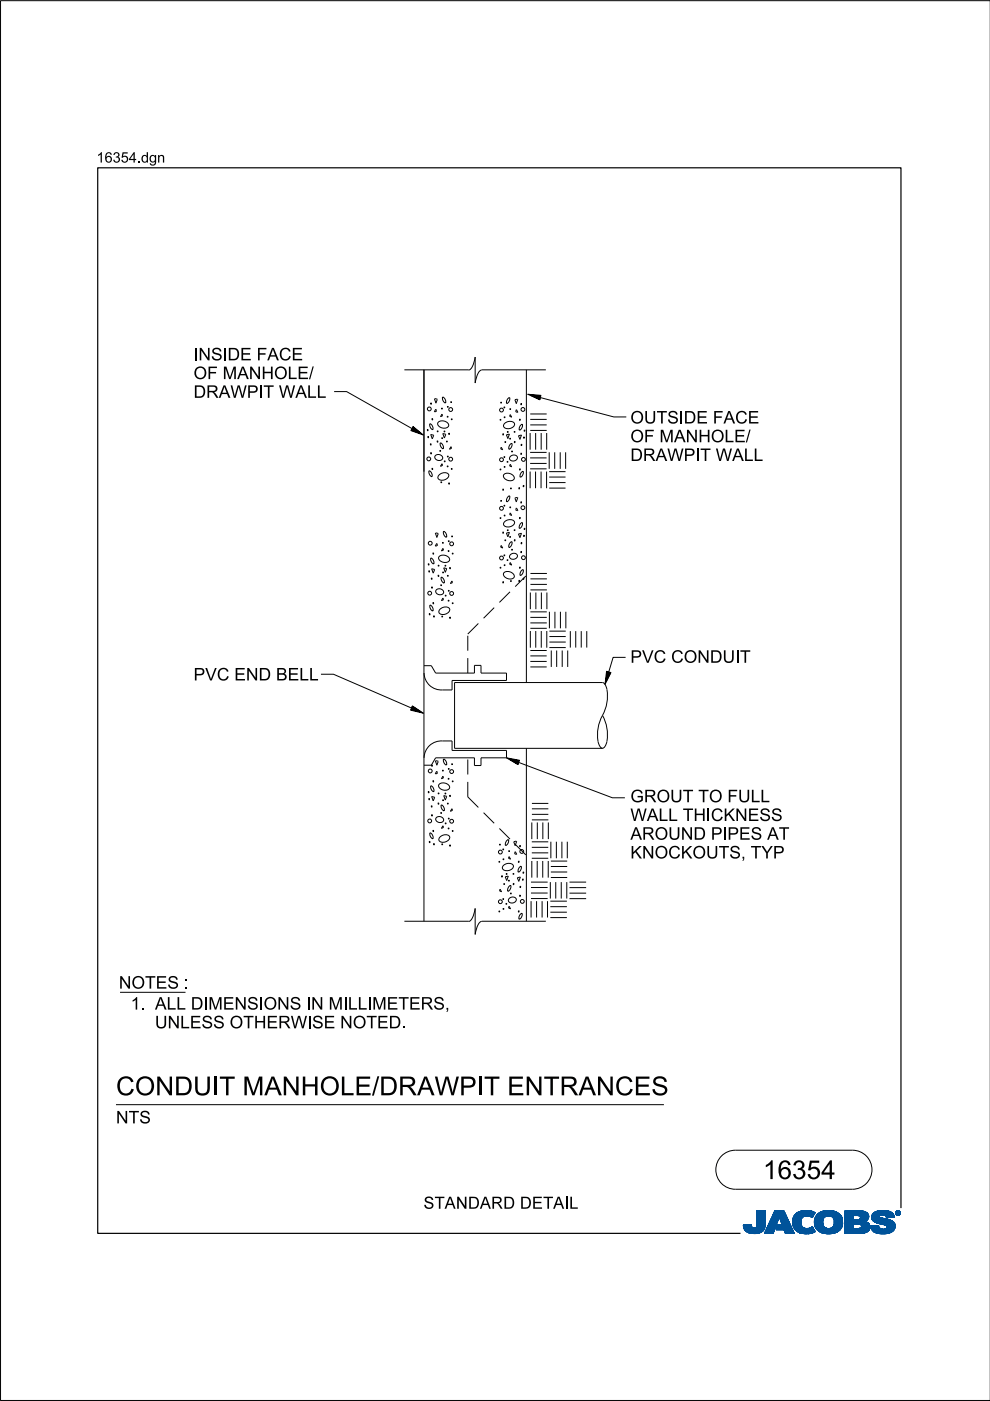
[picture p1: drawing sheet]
<svg xmlns="http://www.w3.org/2000/svg" width="210mm" height="297mm" viewBox="0 0 210 297" stroke-linecap="round" stroke-linejoin="round" font-family="sans-serif">
<defs><g id="words">
<g font-size="4">
<text x="24.6" y="232.2">CON</text>
<text x="36.9" y="232.2">DUI</text>
<text x="46.5" y="232.2">T M</text>
<text x="56" y="232.2">AN</text>
<text x="63.8" y="232.2">H</text>
<text x="67.8" y="232.2">OLE/</text>
<text x="80.4" y="232.2">DRAW PI</text>
<text x="102.6" y="232.2">T EN</text>
<text x="115.3" y="232.2">TRAN</text>
<text x="130.4" y="232.2">CES</text>
<text x="161.8" y="250">16354</text>
</g>
<g font-size="2.6">
<text x="41" y="76.4">I</text>
<text x="44.7" y="76.4">SI</text>
<text x="48.2" y="76.4">DE FACE</text>
<text x="41" y="80.4">OF M</text>
<text x="50.3" y="80.4">AN</text>
<text x="55.4" y="80.4">H</text>
<text x="58.1" y="80.4">OLE/</text>
<text x="41" y="84.3">DRAW PI</text>
<text x="55.8" y="84.3">T W ALL</text>
<text x="133.7" y="89.8">OUTSI</text>
<text x="145" y="89.8">DE FACE</text>
<text x="133.7" y="93.8">OF M</text>
<text x="142.9" y="93.8">AN</text>
<text x="148" y="93.8">H</text>
<text x="150.7" y="93.8">OLE/</text>
<text x="133.7" y="97.7">DRAW PI</text>
<text x="148.5" y="97.7">T W ALL</text>
<text x="133.7" y="140.5">PVC CON</text>
<text x="150.5" y="140.5">DUI</text>
<text x="156.9" y="140.5">T</text>
<text x="41" y="144.3">PVC EN</text>
<text x="54.8" y="144.3">D BELL</text>
<text x="133.7" y="170.1">GROUT TO FULL</text>
<text x="133.7" y="178">AROUN</text>
<text x="133.7" y="174.1">W ALLTH</text>
<text x="147" y="178">D PI</text>
<text x="149.7" y="174.1">I</text>
<text x="150.7" y="174.1">CKN</text>
<text x="154.2" y="178">PES AT</text>
<text x="158.5" y="174.1">ESS</text>
<text x="133.7" y="182">KN</text>
<text x="138.8" y="182">OCKOUTS,TYP</text>
<text x="25.2" y="209.6">N</text>
<text x="27.9" y="209.6">OTES :</text>
<text x="27.7" y="214.1">1.ALLDI</text>
<text x="44.2" y="214.1">M</text>
<text x="47.2" y="214.1">EN</text>
<text x="52.4" y="214.1">SI</text>
<text x="55.9" y="214.1">ON</text>
<text x="66" y="214.1">N</text>
<text x="69.7" y="214.1">M</text>
<text x="73.8" y="214.1">L</text>
<text x="78.9" y="214.1">M</text>
<text x="82" y="214.1">ETERS,</text>
<text x="32.9" y="218">UN</text>
<text x="38.2" y="218">LESS OTH</text>
<text x="56.5" y="218">ERW I</text>
<text x="66.2" y="218">SE N</text>
<text x="74.8" y="218">OTED.</text>
<text x="24.6" y="238.2">N</text>
<text x="27.3" y="238.2">TS</text>
<text x="89.8" y="256.3">STAN</text>
<text x="99.2" y="256.3">DARD DETAI</text>
<text x="120.6" y="256.3">L</text>
</g>
<g font-size="2.2">
<text x="20.5" y="34.5">16354.</text>
<text x="29.9" y="34.5">dgn</text>
</g>
</g></defs>
<g fill="none" stroke="#00539a" stroke-width=".21">
<path d="M157.6 259.8h1.7M157.6 259.9h1.7M157.6 259.9l1.7 .1M157.6 260h1.8M158.1 259.7h1.2M159.3 259.7h-1.7l.1 .7M159.3 259.7h-.9M159.3 259.7l.1 .3M159.4 260l.1 .3M160.4 260l-.2 .3h2M160.5 259.6h1.8M160.5 259.6l-.1 .4"/>
<path d="M160.5 259.7h1.8M160.5 256.7v2.9M160.5 256.9h1.8M160.5 257.5h1.8M160.5 256.7h1.8v2.7M160.5 256.8h1.8M160.5 256.8l1.8 .1M160.5 256.9l1.8 .1M160.5 257h1.8M160.5 257.1h1.8M160.5 257.2h1.8M160.5 257.2l1.8 .1"/>
<path d="M160.5 257.3h1.8M160.5 257.4h1.8M160.5 257.4l1.8 .1M160.5 257.6h1.8M160.5 257.6l1.8 .1M160.5 257.7h1.8M160.5 257.8h1.8M160.5 257.9h1.8M160.5 258h1.8M160.5 258.1h1.8M160.5 258.1l1.8 .1M160.5 258.2h1.8"/>
<path d="M160.5 258.3h1.8M160.5 258.3l1.8 .1M160.5 258.4h1.8M160.5 258.5h1.8M160.5 258.5l1.8 .1M160.5 258.6h1.8M160.5 258.6l1.8 .1M160.5 258.7h1.8M160.5 258.8h1.8M160.5 258.9h1.8M160.5 259h1.8M160.5 259.1h1.8"/>
<path d="M160.5 259.2h1.8M160.5 259.3h1.8M160.5 259.8h1.8M162.2 260h-1.8M162.2 259.9v.3M162.2 259.9h-1.8M162.2 259.8h-1.7M162.3 259.4l-.1 .5M162.3 259.4v-2.7h-1.8v2.9M162.3 259.5h-1.8M162.3 259.6h-1.8M162.3 256.7l-1.8 .1"/>
<path d="M162.3 259.4h-1.8M163.7 258.1h3.1M163.7 258h3.1M163.7 257.9h3M163.8 257.8h2.9M163.8 257.7h2.9M163.8 257.7h2.8M163.9 257.6h2.7M163.9 257.5h2.7M164 257.4h2.5M164 257.3h2.5M164.1 257.2h2.3"/>
<path d="M164.1 257.1h2.3M164.1 257h2.3M164.2 257h2.1M164.2 256.9h2.1M164.2 256.8h2.1M164.3 256.7h1.9l2.2 4.8h-1.9l-.3-.8h-1.7l.4-1h1l-.7-1.7-1.3 3.5h-1.8zM164.5 260h-1.7M164.5 259.9l-1.7 .1M164.5 259.9h-1.7M164.5 259.8l-1.7 .1M164.6 259.8h-1.7M164.6 259.7l-1.7 .1"/>
<path d="M164.6 259.7h-1.7M164.6 259.6h-1.7M164.6 259.5l-1.6 .1M164.7 259.5h-1.7M164.7 259.4l-1.7 .1M164.7 259.4h-1.7M164.7 259.3l-1.6 .1M164.7 259.3h-1.6M164.8 259.2l-1.7 .1M164.8 259.2h-1.7M164.8 259.1l-1.6 .1M164.8 260h2.9"/>
<path d="M164.8 259.1h-1.6M164.8 259.9h2.9M164.8 259l-1.6 .1M164.9 259.9h2.7M164.9 259h-1.7M164.9 259.8h2.7M164.9 258.9h-1.6M164.9 258.8h-1.6M164.9 259.7h2.7M164.9 259.7l-.4 1 3.6 .1M165 258.7h-1.6M165 258.6l-1.6 .1"/>
<path d="M165 258.6h-1.6M165 258.5l-1.6 .1M165 258.5h-1.6M165.1 258.4l-1.6 .1M165.1 258.4h-1.6M165.1 258.3l-1.6 .1M165.1 258.3h-1.6M165.1 258.2l-1.5 .1M165.1 258.2h-1.5M165.2 258.1l-1.6 .1M165.2 258.1h-1.6M165.2 258l.7 1.7h-1"/>
<path d="M165.2 258l.7 1.7M165.3 258.1h1.5M165.3 258.1l1.6 .1M165.3 258.2h1.6M165.3 258.2l1.6 .1M165.3 258.3h1.6M165.4 258.3l1.6 .1M165.4 258.4h1.6M165.4 258.4l1.6 .1M165.4 258.5h1.6M165.4 258.5l1.7 .1M165.4 258.6h1.7"/>
<path d="M165.5 258.6l1.6 .1M165.5 258.7h1.6M165.5 258.8h1.7M165.5 258.9h1.7M165.6 258.9h1.6M165.6 259h1.7M165.6 259l1.7 .1M165.6 259.1h1.7M165.6 259.1l1.7 .1M165.7 259.2h1.7M165.7 259.2l1.7 .1M165.7 259.3h1.7"/>
<path d="M165.7 259.3l1.7 .1M165.7 259.4h1.7M165.8 259.4l1.7 .1M165.8 259.5h1.7M165.8 259.5l1.7 .1M165.8 259.6h1.7M166.2 256.7l2.2 4.8M166.2 256.8l-1.9-.1-2.2 4.8h1.8l1.3-3.5M168 258.9l.4 1.5M168 258.9h1.8M168 259h1.8M168 259.1h1.8"/>
<path d="M168 259.2h1.8M168 259.2l1.8 .1M168 259.3h1.8M168 259.3l1.8 .1M168.1 259.4h1.8M168.1 259.5h1.7M168.1 259.4l1.7 .1M168.1 259.5l1.8 .1M168.1 259.6h1.8M168.1 259.7h1.8M168.1 259.7l1.8 .1M168.1 259.8h1.8"/>
<path d="M168.1 259.8l1.8 .1M168.2 260h1.8M168.2 259.9h1.8M168.3 258l-.3 .9M168.9 257.3l-.6 .7M169.1 257.1h3.6M169.2 257h3.4M169.4 256.9h3.1M169.5 256.9h2.9M169.8 256.8h2.4M169.8 259.1a1.33 1.33 0 0 0 .8 1.4 1.33 1.33 0 0 0 1.5-.3l.2-.1M169.8 259.1h-1.8"/>
<path d="M169.8 259l-1.8 .1M169.9 258.8l-1.9 .1M169.9 258.8h-1.9M169.9 258.7h-1.9M169.9 258.6h-1.8M169.9 258.6l-1.9 .1M169.9 258.5l-1.8 .1M169.9 258.5h-1.8M169.9 258.4l-1.8 .1M170 258.4h-1.9M170 258.4l-.2 .7M170 258.3l-1.8 .1"/>
<path d="M170 258.3h-1.8M170 258.2l-1.8 .1M170.1 258.2h-1.9M170.1 258.1l-.1 .3M170.1 258.1l-1.9 .1M170.2 258.1h-2M170.3 258h-2.1M170.3 256.7l-1.4 .5M170.3 256.7h1.5M170.3 256.7a4 4 0 0 1 2.5 .4M170.4 258h-2.1M170.4 257.9h-2.1"/>
<path d="M170.6 257.8l-2.3 .1M170.6 257.9l-.5 .2M170.8 257.8h-2.5M171.4 257.8h1M171.5 256.7l-1.7 .1M171.5 256.7l.6 .1M171.7 257.8h.7M171.8 257.9h.6M171.9 258h.4M172.1 258.1h.2M172.2 258.1h.1M172.3 258h-.3"/>
<path d="M172.4 257.7l-4 .1M172.5 257.7h-4.1M172.5 257.6l-4 .1M172.5 257.6h-4M172.6 257h-3.3M172.6 257.5l-4.1 .1M172.6 257.5h-4M172.6 257.4l-4 .1M172.7 257.4h-4M172.7 259h1.8M172.7 259.2h1.8M172.7 259.3h1.8"/>
<path d="M172.7 259.3l1.8 .1M172.7 259.4h1.8M172.7 257.3l-3.9 .1M172.7 259.5h1.8M172.7 259.5l1.8 .1M172.7 259.6h1.8M172.7 259.7h1.8M172.7 258.6h1.8M172.7 257.3h-3.9M172.8 259.8h1.8M172.8 257.2l-3.9 .1M172.8 259.9h1.8"/>
<path d="M172.8 259.9l.3 .6M172.8 259.8l1.8 .1M172.8 259.9l1.8 .1M172.8 257.2h-3.9M172.8 260h1.8M172.8 257.1l-.6 1.1a1.75 1.75 0 0 0-1.6-.3M172.9 257.1l-3.9 .1M173 257.8h2.3M173 257.8l-.3 1.3h1.8M173 257.8h5.3M173.1 257.7h5.2M173.1 257.7h5.1"/>
<path d="M173.1 257.6h5.1M173.2 257.6h4.9M173.2 257.5h4.8M173.4 257.4h4.6M173.4 257.4h4.5M173.5 257.3h4.4M173.6 257.2l4.2 .1M173.6 257.2h4.1M173.7 257.1l4 .1M173.8 257.1h3.8M173.9 257h3.5M174 257h3.3"/>
<path d="M174.1 256.9h3.2M174.2 256.9h2.8M174.4 256.8h2.6M174.5 259h-1.8M174.5 259.2a1.15 1.15 0 0 0 1.3 1.3M174.5 259.2l-1.8-.1 .1 .8M174.5 258.9l-1.8 .1M174.5 258.9h-1.8M174.5 258.8l-1.8 .1M174.5 258.7l-1.8 .1M174.5 258.7h-1.8M174.5 258.6l-1.8 .1"/>
<path d="M174.5 258.5l-1.8 .1M174.6 258.5h-1.9M174.6 256.8h1.9M174.6 258.4l-.1 .8M174.6 258.4h-1.8M174.6 258.4l-1.9 .1M174.6 258.3l-1.8 .1M174.6 258.3h-1.8M174.7 258.2h-1.9M174.7 258.1l-.1 .3M174.8 258.1l-2 .1M174.8 258.1h-1.9"/>
<path d="M174.9 256.7a3.2 3.2 0 0 1 3.6 1.4l.1 .8-.1 1.1M174.9 258l-1.9 .1M175 258h-2M175.1 257.9l-.4 .2M175.1 257.9h-2.1M175.2 257.9h-2.2M175.3 257.8l-.2 .1M175.5 256.7h.7M175.7 257.8h-.4M175.7 257.8l.6 .1M176 257.8h2.4M176.2 257.9h2.2"/>
<path d="M176.3 257.9l.5 .5M176.4 258h2M176.4 256.7h-1.5a2.68 2.68 0 0 0-1.9 1.1M176.5 258l2 .1M176.5 258.1h2M176.6 258.1h1.9M176.6 258.2h1.9M176.7 258.2l1.8 .1M176.7 258.3h1.8M176.7 258.3l1.9 .1M176.7 259.9h1.8M176.7 258.4h1.9"/>
<path d="M176.8 258.4l.1 .5M176.8 258.4l1.8 .1M176.8 258.5h1.8M176.8 258.6h1.8M176.9 259.4h1.8M176.9 259.2l1.8 .1M176.9 259.1h1.8M176.9 259.2h1.8M176.9 258.9v.3M176.9 259.2a1.11 1.11 0 0 1-1.1 1.3M176.9 259h1.8M176.9 258.9h1.8"/>
<path d="M176.9 258.8h1.7M176.9 258.8l1.8 .1M176.9 258.7h1.7M176.9 259.3h1.8M176.9 259.3l1.8 .1M178 257.4l-4.7 .1M178.4 257.9h-2.1l.5 .5M178.5 259.7l-1.7 .1M178.5 259.8l-1.8 .1M178.5 259.8h-1.7M178.5 260l-.2 .5M178.5 259.9l-1.8 .1"/>
<path d="M178.5 260h-1.8M178.6 259.7h-1.8M178.6 258.5l-1.8 .1M178.6 259.6h-1.8M178.6 259.5l-1.8 .1M178.6 259.5h-1.8M178.7 259.4h-1.8M179.1 259.7h1.8M179.1 259.5h5.2M179.1 256.9h4.4M179.1 257.5h5M179.1 256.8h4"/>
<path d="M179.1 256.8h3.4M179.1 257h4.5M179.1 257.1h4.7M179.1 257.1l4.7 .1M179.1 257.2h4.8M179.1 257.2l4.8 .1M179.1 257.3h4.8M179.1 257.3l4.9 .1M179.1 257.4h4.9M179.1 257.4l5 .1M179.1 257.6h5M179.1 257.6l5 .1"/>
<path d="M179.1 257.7h5M179.1 257.7l1.8 .1M179.1 257.8h1.8M179.1 257.9h1.8M179.1 258h1.8M179.1 258.1h1.8M179.1 258.2h1.8M179.1 258.3h1.8M179.1 258.4h1.8M179.1 258.5h1.8M179.1 258.5l1.8 .1M179.1 258.6h4.8"/>
<path d="M179.1 258.7h4.7M179.1 258.7h4.6M179.1 258.8h4.5M179.1 258.9h4.5M179.1 258.9h4.3M179.1 259h4.4M179.1 259l4.5 .1M179.1 259.1h4.6M179.1 259.1l4.7 .1M179.1 259.2h4.8M179.1 259.2l4.9 .1M179.1 259.3h5"/>
<path d="M179.1 259.3l5.1 .1M179.1 259.4h5.1M179.1 259.4l5.1 .1M179.1 259.5l1.8 .1M179.1 259.6h1.8M179.1 259.8h1.8M179.1 259.9h1.8M179.1 260h1.8M180.9 257.7v.9M181.8 259.5h-.9v1v-1M181.8 259.5h.2M181.8 259.5l.8 .3"/>
<path d="M182.1 257.7l2.1 .1M182.2 257.8h2M182.2 259.5l2.1 .1M182.3 258.5h1.7M182.3 258.5l-1.4 .1M182.3 257.9h1.9M182.4 257.9h1.8M182.4 257.9v.1M182.4 257.9l-.4-.2h-1.1v.9M182.4 258h1.8M182.4 258v.3M182.4 258.3l-.1 .2"/>
<path d="M182.4 259.6h1.9M182.4 258.1h1.8M182.4 258.1l1.8 .1M182.4 258.2h1.8M182.5 259.7h1.9M182.5 256.9l1.1 .1M182.5 259.7l1.9 .1M182.6 259.8h1.8M182.6 259.8v.4l-.2 .2M182.7 259.9h1.7M182.9 256.8h-3.8v4.7M183.3 256.9l-4.2-.1v4.7"/>
<path d="M183.6 257l.4 .4M183.9 259.2l.2 .2M184 258.5l-2.1 .1M184 258.5h-1.8M184 257.4l.1 .2M184.1 258.4l-.8 .6 .6 .2M184.1 258.4h-1.8M184.1 258.3l-1.7 .1M184.1 258.3h-1.7M184.1 257.6l.1 .6M184.1 258.2l-1.7 .1M184.1 259.4l.3 .5v.6"/>
<path d="M184.2 258.2l-.1 .2M184.2 258h-1.8M184.4 259.9h-1.7M184.5 260h-1.8M184.6 259.9v.2M184.6 259.9h1.7M184.6 260h1.7M184.8 258.1h1.7M184.8 258l.2 .7M184.8 258h1.7M184.8 258.3h2.5M184.8 258.3l2.8 .1"/>
<path d="M184.8 258.1l1.8 .1M184.8 258.2h2M184.8 258.4h3M184.8 258.4l3.2 .1M184.9 258.2l2.1 .1M184.9 257.6h4.6M184.9 258.5h3.4M184.9 258.5l3.6 .1M184.9 258.6h3.7M184.9 257.5h4.5M185 257.5h4.4M185 258.6l3.7 .1"/>
<path d="M185 258.7h3.9M185 258.7l.6 .4M185 257.4h4.3M185 257.4h4.4M185.1 258.7l3.9 .1M185.1 258.8h.7M185.1 257.3h4.1M185.2 258.9h.6M185.2 258.9l4.1 .1M185.3 257.2h3.9M185.3 259h4M185.3 257.1l3.8 .1"/>
<path d="M185.4 257.1h3.7M185.4 259l4 .1M185.5 257h3.5M185.5 259.1h4M185.6 259.1l3.9 .1M185.6 259.1l.5 .2M185.7 259.2h3.9M185.7 256.9h3M185.8 259.2l3.8 .1M185.8 258.9h3.4M185.9 258.8h3.2M185.9 256.8h2.7"/>
<path d="M185.9 256.8l-.8 .5-.3 .7M185.9 256.8l.7-.1a3.3 3.3 0 0 1 2.7 .6h-4.2M186 259.3h3.6M186.1 256.8h2.3M186.1 259.4h3.6M186.1 259.3l1.5 .4 .4 .2M186.3 259.8l-.5 .1M186.3 259.8l-1.7 .1M186.3 259.8v.3M186.3 259.4h3.4M186.4 257.9h-1.6M186.4 257.9l.1 .1"/>
<path d="M186.5 257.9h-1.7M186.5 257.8h-1.7M186.5 258v.1M186.5 257.8l-.1 .1M186.5 257.7h-1.6M186.5 259.4l3.2 .1M186.5 258.1l.1 .1M186.6 257.6l-1.7 .1M186.6 258.2l.4 .1M186.7 256.7h.8M186.7 259.5h3M186.8 257.6h-1.9"/>
<path d="M186.9 259.5l2.9 .1M187 258.3l1.7 .4 .9 .6M187.2 259.6h2.6M187.4 259.7h2.4M187.4 257.6h2.1M187.6 257.6l1.9 .1M187.6 259.7h2.2M187.6 257.7h2M187.7 257.7a1.07 1.07 0 0 0-1.2 .1M187.7 257.7l.1 .1M187.7 257.8h1.9M187.8 257.8h1.7"/>
<path d="M187.8 256.7h-1.3M187.8 257.8l.1 .4 1.1-.1M187.8 257.9h1.7M187.8 257.9h1.8M187.9 258h1.7M187.9 258l1.7 .1M187.9 258.1h1.7M187.9 259.9h1.9M188 259.9l.1 .2M188 260h1.8M188.1 257h-2.6M188.2 257h.6"/>
<path d="M188.7 256.9h-2.9M189.3 257.3l.3 .8-1.7 .1M189.6 259.3l.2 .4v.6M189.8 259.9l-1.8 .1M189.8 259.8h-2.1M189.8 259.8h-1.9M189.9 257.2v.1M189.9 257.1h.1M189.9 257.2h.1M189.9 257.3h.1M189.9 257.3l.2 .3M190 257.4h.1"/>
<path d="M190 257.4l.1 .1M190 257.5h.2M190 257.2v.1M190 257.2l.2 .3M190 257.3l.2 .2M190 257.1h-.1M190 257h-.1M190.1 257h-.2M190.1 257.5l.2 .1M190.1 256.9h-.1M190.1 257.6h.6M190.2 256.8l-.1 .1"/>
<path d="M190.2 257.5l.2 .1M190.2 257.5l-.1 .1M190.2 257.6h.4M190.2 256.9h.4M190.2 256.9h.4l-.1 .3 .2 .3-.3-.3-.2 .3zM190.2 256.9v.6l.1-.3 .3 .3M190.2 257h.4M190.2 257.1h.1M190.2 257.1h.5M190.2 257.2h.5M190.2 257.2l.3 .1M190.2 257.3h.1"/>
<path d="M190.2 257.4h.1M190.2 257.4l.1 .1M190.2 256.8h-.1M190.3 257h.2v.1l-.2 .1zM190.3 257v.2M190.3 257h-.1M190.4 257.2l.2 .3M190.4 257.6h.1M190.4 256.8h-.2l-.2 .4M190.4 256.7a.5 .5 0 0 1 .5 .5 .5 .5 0 0 1-.5 .5M190.4 256.8l.4 .2v.2M190.4 256.7a.5 .5 0 0 0-.5 .5 .5 .5 0 0 0 .5 .5l-.3-.1"/>
<path d="M190.4 256.8l.3 .1 .1 .3M190.4 256.7l-.4 .2-.1 .3M190.4 256.7v.1M190.4 257.6v.1M190.4 256.7l.3 .1 .2 .4M190.4 257h-.1l.1 .2M190.4 257l.2 .1-.2 .1M190.4 257h.1M190.5 257.3h.1M190.5 257.3l.1 .1M190.5 257.2l.2 .3M190.5 257.4h.1"/>
<path d="M190.5 257.1h.2M190.5 257.4l.2 .1M190.5 257l-.1 .2M190.5 256.7h-.3M190.6 257.5h.2M190.6 256.8h.1M190.6 257.1l-.1 .1M190.7 257.1h-.1M190.7 257.1l-.2 .1M190.7 257.1l-.5-.2v.6l.1-.3M190.7 257h-.1M190.7 256.8l.1 .1"/>
<path d="M190.7 256.8h-.6M190.7 256.9h.2M190.8 257h.1M190.8 257.6h-.2M190.8 257.2v.2l-.4 .2M190.8 257.2l-.1 .3-.3 .1M190.8 257.1h.1M190.8 257.2h.1M190.9 257.4l-.2 .1M190.9 257.4h-.1M190.9 257.3l-.1 .1M190.9 257.3h-.1"/>
<path d="M190.9 257.2h.1M190.9 257.2l-.1 .3-.4 .2M190.9 257.1h-.1M157.7 260.1h1.7M157.7 260l1.7 .1M157.7 260.2h1.8M157.7 260.2l1.8 .1M157.7 260.3h1.8M157.7 260.3l1.9 .1M157.7 260.4h4.4M157.7 260.4l.4 .5M157.7 260.4l4.4 .1"/>
<path d="M157.8 260.5h4.3M157.8 260.6h4.3M157.8 260.7h4.2M157.9 260.7h4.1M157.9 260.8h4M158 260.8h3.9M158 260.9h3.9M158.1 260.9h3.3M158.1 261h3.6M158.2 261h3.5M158.3 261.1h3.2M158.4 261.2h3.1"/>
<path d="M158.5 261.2h2.9M158.6 261.3h2.7M158.7 261.4h2.4M158.8 261.4h2.1M159.1 261.5h1.6M159.5 260.3l.3 .1 .4-.1M159.7 261.5h.7M160.9 261.4h.1M161.5 260.9h.2M161.6 261.1h-3.3M162.1 260.3l-2 .1M162.2 260.2l-1.9 .1"/>
<path d="M162.2 260.2a2.25 2.25 0 0 1-2.8 1.3l-.9-.2-.4-.4M162.2 260.2h-1.9M162.2 260.1l-1.8 .1M162.2 260.1h-1.8M162.2 260l-1.8 .1M164 261.4h-1.9M164 261.3l-1.9 .1M164 261.3h-1.8M164 261.2l-1.8 .1M164 261.2h-1.8M164.1 261.1l-1.9 .1M164.1 261.1h-1.8"/>
<path d="M164.1 261l-1.8 .1M164.1 261h-1.8M164.1 260.9l-1.8 .1M164.2 260.9h-1.8M164.2 260.8l-1.8 .1M164.2 260.8h-1.8M164.2 260.7l-1.8 .1M164.2 260.7h-1.7M164.2 260.6l-1.7 .1M164.3 260.6h-1.8M164.3 260.5h-1.8M164.3 260.4l-1.7 .1"/>
<path d="M164.3 260.4h-1.7M164.3 260.3l-1.7 .1M164.4 260.3h-1.8M164.4 260.2l-1.7 .1M164.4 260.2h-1.7M164.4 260.1l-1.7 .1M164.4 260.1h-1.7M164.5 260l-1.8 .1M164.5 260.7h3.5M164.6 260.7h3.4M164.6 260.6h3.4M164.6 260.5h3.4"/>
<path d="M164.6 260.5h3.3M164.6 260.4h3.3M164.7 260.4h3.2M164.7 260.3h3.2M164.7 260.3h3.1M164.7 260.2h3.1M164.8 260.1h3M164.8 260.1h2.9M166.3 260.8h1.8M166.3 260.8l1.8 .1M166.3 260.9h1.8M166.3 260.9l1.8 .1"/>
<path d="M166.3 261h1.9M166.3 261l1.9 .1M166.4 261.1h1.8M166.4 261.1l1.8 .1M166.4 261.2h1.9M166.4 261.2l1.9 .1M166.4 261.3h1.9M166.5 261.3l1.8 .1M166.5 261.4h1.9M166.5 261.5h1.9M166.5 261.5l-.3-.8 .3 .8h1.9M168.2 260l1.9 .1"/>
<path d="M168.2 260.1h1.9M168.2 260.1l1.9 .1M168.2 260.2h2M168.3 260.2l2 .1M168.3 260.3h2.1M168.3 260.3l2.2 .1M168.3 260.4h2.5M168.4 260.4l.6 .7M168.4 260.4l4.1 .1M168.5 260.5h4M168.5 260.6h4M168.6 260.7h4"/>
<path d="M168.6 260.7l4 .1M168.7 260.8h3.9M168.7 260.8l4 .1M168.8 260.9h3.9M168.9 260.9l3.8 .1M168.9 261h3.9M169 261l3.8 .1M169 261.1h3.9M169 261.1a4.2 4.2 0 0 0 3.8 0M169.1 261.1h3.8M169.2 261.2h3.5M169.3 261.3h3.2"/>
<path d="M169.5 261.4h2.8M169.6 261.4h2.6M170 261.5h2M170.6 261.6h.4M171.5 260.4h.9M171.6 260.4h.8M171.8 261.5h-1.5M171.8 260.3h.6M172 260.3h.3M172 260.2h.3M172.1 260.2h.2M172.2 260.1h.1"/>
<path d="M172.3 260.1l.6 1M172.6 261.2l-3.3 .1M172.8 260.1h1.9M172.9 260.1l1.9 .1M172.9 260.2h1.9M172.9 260.2l2 .1M172.9 260.3h2.2M173 260.3l2.1 .1M173 260.4h2.4M173 260.4h5.3M173.1 260.5h5.2M173.1 260.5l.7 .6 .8 .4"/>
<path d="M173.1 260.6h5.2M173.2 260.6h5M173.3 260.7h4.9M173.3 260.7h4.8M173.3 260.8h4.7M173.4 260.9h4.5M173.5 260.9h4.4M173.5 261h4.3M173.6 261h4.2M173.7 261.1h4M173.8 261.1h3.8M173.8 261.2h3.7"/>
<path d="M174 261.2h3.4M174.2 261.4h2.9M174.3 261.4h2.7M175.1 261.5h1.4M175.3 261.6h.4M176.6 260.2h1.9M177 261.4l-1 .2-1.4-.1h2.2M177.3 261.3h-3.3M178.1 260.8h-4.8M178.3 260.5l-.6 .6-.7 .3M178.3 260.4h-2.2M178.4 260.3l-2.2 .1"/>
<path d="M178.4 260.3h-2l-.6 .2M178.5 260.2l-2.1 .1M178.5 260.2h-2M178.5 260.1h-1.9M178.5 260l-1.9 .1M179.1 261.5h3.4M179.1 260.1h1.8M179.1 260.1l1.8 .1M179.1 260.2h1.8M179.1 260.2l1.8 .1M179.1 260.3h1.8M179.1 260.4h1.8"/>
<path d="M182.3 260.4h2.1M182.4 260.4h2M182.4 260.4l-.6 .1M183.1 261.4l-4 .1M183.4 261.3l-4.3 .1M183.5 261.3h-4.4M183.7 261.3h-.1M183.7 261.2l-4.6 .1M183.8 261.2h-4.7M183.9 261.1l-4.8 .1M184 261.1h-4.9M184 261l-4.9 .1"/>
<path d="M184.1 261l-.8 .4-1.1 .1M184.1 261h-5M184.1 260.9l-5 .1M184.2 260.9h-5.1M184.2 260.8l-5.1 .1M184.3 260.8h-5.2M184.3 260.7l-5.2 .1M184.3 260.7h-5.2M184.4 260.6l-5.3 .1M184.4 260.6h-5.3M184.4 260.5h-5.3M184.4 260.5l-.3 .5"/>
<path d="M184.4 260.4l-5.3 .1M184.5 260l-1.8 .1M184.5 260.2l-2 .1M184.5 260.3h-2M184.5 260.1h-1.9M184.5 260.2h-1.9M184.6 260l1.7 .1M184.6 260.1l.1 .3M184.6 260.1h1.8M184.6 260.2h1.8M184.6 260.1l1.8 .1M184.6 260.2l1.8 .1"/>
<path d="M184.7 260.3h1.8M184.7 260.3l1.8 .1M184.7 260.4a2.52 2.52 0 0 0 2.7 1.2M184.7 260.4h1.9M184.7 260.5h2M184.7 260.5h2.1M184.8 260.6h2.1M184.8 260.6h4.8M184.8 260.7h4.7M184.9 260.8h4.6M184.9 260.8h4.5M185 260.9h4.4"/>
<path d="M185.1 260.9h4.3M185.1 261h4.3M185.2 261.1h4M185.2 261.1h3.9M185.3 261.2h3.7M185.4 261.2h3.5M185.5 261.3h3.4M185.7 261.3h3.1M185.8 261.4h2.7M185.9 261.5h2.4M186.3 260.1a1.08 1.08 0 0 0 1.4 .5M186.4 261.5h1.6"/>
<path d="M186.6 261.6h.9M188 260.4h1.8M188 260.4l-.3 .2M188.1 260.3h1.7M188.1 260.1l-.1 .3M188.1 260.2h1.7M188.3 261.5l-.9 .1M188.9 261.3l-.6 .2M189.3 261.1h-4.1M189.4 260.9l-.5 .4M189.6 260.7h-4.8M189.7 260.6h-2"/>
<path d="M189.7 260.5h-1.9M189.7 260.5h-1.8M189.7 260.4h-1.7M189.7 260.3h-1.6M189.8 260.2h-1.7M189.8 260.3l-.4 .6M189.8 260.1h-1.7M189.8 260h-1.7"/>
<circle cx="190.4" cy="257.2" r=".51"/>
<circle cx="190.4" cy="257.2" r=".42"/>
</g>
<g fill="none" stroke="#000" stroke-width=".21">
<path d="M210 .1h-209.9v296.8h209.9M85.7 78.4h13.7M89.9 78.4v116.9M99.4 78.4a2.75 2.75 0 0 0 1.3-2.3v-.4v5.5a4.2 4.2 0 0 1 1.2-2.7h.2M102.1 78.4h13.6M111.6 78.4v66.3M70.8 83h2.7l14.5 8.2-.3-.1v-.2l.7 .5-.9-.3 .2-.3 1.1 .9-1.4-.5 .2-.6 1.6 1.3-1.9-.7 .3-.8 2.2 1.8-2.7-.9 .5-.9M90.7 91v.3zM90.8 92.5v.3zM91 99.8a.98 .98 0 0 1 .6 1.2 .98 .98 0 0 1-.6-1.2zM91.2 89.9a.98 .98 0 0 1 .5 1.2 .98 .98 0 0 1-.5-1.2zM91.3 94.1v.3z"/>
<path d="M91.3 92.1l.7 .2-.3 .7zM91.4 95.9v.3zM91.4 85.4v.3zM91.6 99.3l.1 .3zM91.6 88.7l.1 .3zM92.1 84.5l.3 1M92.2 84.5l.5 .1M92.3 96.6a.84 .84 0 0 1 1-.2 .84 .84 0 0 1 .4 1 .84 .84 0 0 1-1 .2 .84 .84 0 0 1-.4-1zM92.4 86.8l-.3 .5M92.4 86.7l.1 .4M92.6 87.1l-.4 .3M92.7 84.7l-.3 .8"/>
<path d="M92.7 93.5l.1 .3zM93 89.5a1.41 1.41 0 0 1 2.1 .8 1.32 1.32 0 0 1-1.3 .4 1.32 1.32 0 0 1-1-1zM93.4 93.9a.98 .98 0 0 1 .6 1.2 .98 .98 0 0 1-.6-1.2zM93.7 98.3l.1 .4-.4 .2zM93.7 87.8l.1 .3-.4 .2zM93.9 84.2a.98 .98 0 0 1 .5 1.2 .98 .98 0 0 1-.5-1.2zM93.9 91.9l.6 .2-.3 .8zM95.2 91.8v.3zM95.6 94.7l.1 .4-.4 .2zM106.3 94.8l.3 .6-.4-.2zM106.6 92l.1 .2zM107 89.8a1.36 1.36 0 0 1 2.1 .1 1.32 1.32 0 0 1-1 1 1.32 1.32 0 0 1-1.3-.5z"/>
<path d="M107.4 92.2l.6-.2-.3 1zM107.7 84.5l.3-.2 .1 .4a.91 .91 0 0 1-.6 .8l-.1-.4zM108.2 94.2l.3-.2 .1 .4a.91 .91 0 0 1-.7 .8v-.4zM108.2 98.4l.3 .6-.4-.2zM108.2 87.9l.3 .6-.4-.2zM108.2 96.8a.83 .83 0 0 1 .9-.3 .83 .83 0 0 1 .6 .7 .84 .84 0 0 1-.9 .6 .84 .84 0 0 1-.7-.8zM109.1 93.6v.3zM109.2 84.8l.3 .8M109.3 87.2l.4 .3M109.5 86.8l-.1 .4M109.5 86.9l.3 .5M109.7 84.6l-.5 .1"/>
<path d="M109.8 84.6l-.3 1M109.9 92.4l.7-.2-.4 1zM110.2 99.4v.3zM110.2 88.9v.2zM110.4 90.2l.3-.2 .1 .4a.91 .91 0 0 1-.7 .8v-.4zM110.5 96.1v.3zM110.5 85.6v.2zM110.5 94.2v.3zM111.1 92.7v.2zM111.2 91.2v.2zM112.4 91.8v3.5M112.4 100v3.5"/>
<path d="M112.4 99.4h3.5M112.4 98.3h3.5M112.4 97.1h3.5M112.4 95.9h3.5M112.4 91.3h3.5M112.4 90.1h3.5M112.4 88.9h3.5M112.4 87.8h3.5M113.5 100v3.5M113.6 91.8v3.5M114.4 84.8l.3-1-2.8-.2 2.5 1.2 .2-.9-2.1-.1 1.9 .9v-.7l-1.4-.1 1.2 .6 .1-.4-.8-.1 .7 .3v-.2h-.3l16.2 4.3h2.7M114.7 100v3.5"/>
<path d="M114.7 91.8v3.5M115.9 100v3.5M115.9 91.8v3.5M116.4 95.9v3.5M116.4 100h3.5M117.6 95.9v3.5M118.8 95.9v3.5M119.9 95.9v3.5M90.9 119.5v.3zM91.4 118.3a.98 .98 0 0 1 .5 1.2 .98 .98 0 0 1-.5-1.2zM91.8 117.2l.1 .3zM92.3 113l.3 .9"/>
<path d="M92.4 113l.5 .1M92.6 115.2l-.3 .6M92.6 115.2l.1 .4M92.8 115.6l-.4 .2M92.9 113.2l-.3 .8M93 100.8a1.37 1.37 0 0 1 2.1-.1 1.32 1.32 0 0 1-.9 1 1.32 1.32 0 0 1-1.3-.3zM93.2 117.9a1.41 1.41 0 0 1 2.1 .8 1.32 1.32 0 0 1-1.3 .5 1.32 1.32 0 0 1-1-1zM93.9 116.3l.1 .3-.4 .2zM94.1 112.7a.98 .98 0 0 1 .5 1.2 .98 .98 0 0 1-.5-1.2zM95.2 102.4v.3zM106.3 115.6l.3 .6-.4-.2zM106.6 112.8l.1 .3z"/>
<path d="M106.6 103.7l.1 .3zM106.9 100.5a1.41 1.41 0 0 1 2.1 1 1.32 1.32 0 0 1-1.3 .3 1.32 1.32 0 0 1-.9-1zM107 110.6a1.36 1.36 0 0 1 2.1 .1 1.32 1.32 0 0 1-1 1 1.32 1.32 0 0 1-1.3-.5zM107.4 113l.6-.1-.3 .9zM107.7 105.4l.3-.2 .1 .4a.91 .91 0 0 1-.6 .8l-.1-.4zM108.2 115.1l.3-.2 .1 .4a.91 .91 0 0 1-.7 .8v-.4zM108.2 119.3l.3 .5-.4-.2zM108.2 108.7l.3 .6-.4-.2zM108.2 117.6a.83 .83 0 0 1 .9-.3 .83 .83 0 0 1 .6 .7 .84 .84 0 0 1-.9 .6 .84 .84 0 0 1-.7-.7zM109.1 114.4v.3zM109.2 105.6l.3 .8M109.3 108.1l.4 .2"/>
<path d="M109.5 107.7l-.1 .3M109.5 107.7l.3 .6M109.7 105.4l-.5 .2M109.8 105.5l-.3 .9M109.9 113.2l.7-.1-.4 .9zM110 103.4l.1 .3zM110.2 109.7v.3zM110.4 111l.3-.2 .1 .4a.91 .91 0 0 1-.7 .8v-.4zM110.5 116.9v.3zM110.5 106.4v.3zM110.5 115v.3zM110.5 100.2l.4-.2 .1 .3a.91 .91 0 0 1-.7 .9v-.4z"/>
<path d="M111 102.9v.3zM111.1 113.5v.3zM111.2 112v.3zM116.4 103.5h3.5M116.4 102.3h3.5M116.4 101.1h3.5M91 121v.3zM91.1 130.1v.3zM91.2 128.3a.98 .98 0 0 1 .6 1.2 .98 .98 0 0 1-.6-1.2zM91.5 122.5v.3zM91.5 120.6l.7 .1-.3 .8zM91.6 124.4v.3z"/>
<path d="M91.8 127.7l.1 .3zM92 130.5v.3zM92.5 125.1a.84 .84 0 0 1 1-.2 .84 .84 0 0 1 .4 1 .84 .84 0 0 1-1 .2 .84 .84 0 0 1-.4-1zM92.9 121.9l.1 .3zM93.2 129.2a1.37 1.37 0 0 1 2.1-.1 1.32 1.32 0 0 1-.9 1.1 1.32 1.32 0 0 1-1.3-.3zM93.6 122.4a.98 .98 0 0 1 .6 1.2 .98 .98 0 0 1-.6-1.2zM93.9 126.8l.1 .3-.4 .2zM94.1 120.4l.6 .1-.3 .8zM95.4 130.8v.3zM95.4 120.3v.3zM95.8 123.2l.1 .3-.4 .2zM106.6 123.3l.1 .3z"/>
<path d="M106.9 121.4a1.41 1.41 0 0 1 2.1 .9 1.32 1.32 0 0 1-1.3 .4 1.32 1.32 0 0 1-.9-1.1zM110 123.1l.1 .2zM110.2 120.2v.3zM110.5 121l.4-.2 .1 .4a.91 .91 0 0 1-.7 .8v-.4zM111 122.6v.2zM112.4 125.6v3.6M112.4 133.8v3.5M112.4 133.2h3.5M112.4 132.1h3.5M112.4 130.9h3.5M112.4 129.7h3.5M112.4 139.1h3.5"/>
<path d="M112.4 137.9h3.5M112.5 125.1h3.5M112.5 123.9h3.5M112.5 122.7h3.5M112.5 121.6h3.5M113.6 133.8v3.5M113.6 125.6v3.6M114.8 133.8v3.5M114.8 125.6v3.6M115.9 133.8v3.5M116 125.6v3.6M116.5 129.7v3.5"/>
<path d="M116.5 137.3h3.4M116.5 136.1h3.4M116.5 135h3.4M116.5 133.8h3.4M116.9 137.9v3.5M117.7 129.7v3.5M118 137.9v3.5M118.8 129.7v3.5M119.2 137.9v3.5M120 129.7v3.5M120.4 137.9v3.5M120.9 133.8v3.5"/>
<path d="M122.1 133.8v3.5M123.2 133.8v3.5M124.4 133.8v3.5M132.6 139.4h-2.6l-1.1 3.7v-.3h.2l-.4 .8 .1-.9 .4 .1-.6 1.2 .2-1.4 .6 .1-.9 1.8 .2-2.1 .8 .2-1.2 2.5 .3-2.8 .9 .3M68.1 142.9h2.6l17.2 7.5-.3-.1v-.2l.7 .5-.8-.2 .1-.4 1.2 .8-1.4-.4 .1-.6 1.7 1.2-2-.5 .2-.8 2.4 1.5-2.7-.6 .3-.9M89.9 141.1h1.6l.9 1.6h8.2v-1.6h1.4v1.6h5.4v1.6h-11.6v2a8.8 8.8 0 0 1-3.4-.2 3.7 3.7 0 0 1-2.5-3.4M111.6 158.7v36.6M112.4 141.4h3.5M112.4 140.2h3.5M127.7 151.7a7.8 7.8 0 0 1 .7 6.4 .64 .64 0 0 1-.7 .5 .64 .64 0 0 1-.6-.5 7.8 7.8 0 0 1 .6-6.4zM127.7 151.7a7.4 7.4 0 0 0 .5-6.7l-.5-.3h-31.3v14h31.3M89.9 160.7a3.7 3.7 0 0 1 3.9-3.6h2v2h11.6v1.6h-5.4v1.6h-1.4v-1.6h-8.2l-.9 1.5h-1.6"/>
<path d="M90.9 167.8v.3zM91 169.3v.3zM91.1 178.4v.3zM91.2 176.6a.98 .98 0 0 1 .6 1.2 .98 .98 0 0 1-.6-1.2zM91.4 166.6a.98 .98 0 0 1 .5 1.2 .98 .98 0 0 1-.5-1.2zM91.5 170.8v.3zM91.5 168.9l.7 .1-.3 .8zM91.6 172.7v.3zM91.6 162.2v.3zM91.8 176l.1 .3zM91.8 165.5l.1 .3zM92 178.8v.3z"/>
<path d="M92.3 161.3l.3 .9M92.4 161.3l.5 .1M92.5 173.4a.84 .84 0 0 1 1-.2 .84 .84 0 0 1 .4 1 .84 .84 0 0 1-1 .1 .84 .84 0 0 1-.4-.9zM92.6 163.5l-.3 .6M92.6 163.5l.1 .4M92.8 163.9l-.4 .2M92.9 161.5l-.3 .8M92.9 170.2l.1 .3zM93.2 166.2a1.41 1.41 0 0 1 2.1 .8 1.32 1.32 0 0 1-1.3 .5 1.32 1.32 0 0 1-1-1zM93.2 177.5a1.37 1.37 0 0 1 2.1-.1 1.32 1.32 0 0 1-.9 1.1 1.32 1.32 0 0 1-1.3-.4zM93.6 170.7a.98 .98 0 0 1 .6 1.2 .98 .98 0 0 1-.6-1.2zM93.9 175.1l.1 .3-.4 .2z"/>
<path d="M93.9 164.6l.1 .3-.4 .2zM94.1 161a.98 .98 0 0 1 .5 1.2 .98 .98 0 0 1-.5-1.2zM94.1 168.7l.6 .1-.3 .8zM95.4 179.1v.3zM95.4 168.6v.3zM95.8 171.5l.1 .3-.4 .2zM107.4 178.2l.4-.2v.4a.91 .91 0 0 1-.6 .8l-.1-.4zM108.9 178.5l.3 .8M109.5 178.3l-.6 .2M109.6 178.4l-.4 .9M109.8 162.1l.3-.9-2.7-.5 2.4 1.4 .2-.8-2.1-.4 1.9 1.1v-.6l-1.4-.3 1.2 .7 .2-.4-.9-.2 .7 .4v-.2h-.3l20.5 7.7h2.7M110.2 179.3v.2z"/>
<path d="M112.8 174.4v3.5M112.8 179.7h3.4M112.8 178.5h3.4M112.8 173.8h3.5M112.8 172.7h3.5M112.8 171.5h3.5M112.8 170.3h3.5M113.9 174.4v3.5M115.1 174.4v3.5M116.3 174.4v3.5M116.8 178.5v3.5M118 178.5v3.5"/>
<path d="M119.1 178.5v3.5M120.3 178.5v3.5M85.7 195.3l13.7 .1a2.75 2.75 0 0 0 1.3-2.3v-.5v5.5a4.2 4.2 0 0 1 1.2-2.7h.2M102.1 195.3h13.6M106 188.5l.4 .6-.5-.2zM106.4 185.7v.3zM106.7 183.5a1.36 1.36 0 0 1 2.2 .1 1.32 1.32 0 0 1-1 1 1.32 1.32 0 0 1-1.4-.5zM107.1 185.9l.7-.2-.4 1zM107.9 187.9l.4-.2v.4a.91 .91 0 0 1-.6 .9l-.1-.4zM107.9 192.1l.3 .6-.4-.2zM107.9 181.6l.3 .6-.4-.2zM107.9 190.5a.83 .83 0 0 1 .9-.3 .83 .83 0 0 1 .6 .7 .84 .84 0 0 1-.8 .6 .84 .84 0 0 1-.8-.8z"/>
<path d="M108.9 187.3v.3zM109 181l.5 .2M109.2 180.6l-.1 .3M109.3 180.6l.3 .6M109.7 186.1l.6-.2-.3 1zM109.9 193.1l.1 .3zM109.9 182.6l.1 .3zM110.1 183.9l.4-.2v.4a.91 .91 0 0 1-.6 .8l-.1-.4zM110.2 189.8v.3zM110.3 187.9v.3zM110.3 193.9l.4-.2v.4a.91 .91 0 0 1-.6 .8l-.1-.4zM110.8 186.4v.2z"/>
<path d="M110.9 184.9v.3zM112.6 187h3.5M112.6 188.2h3.5M112.6 189.3h3.5M112.6 190.5h3.5M112.6 191.1v3.4M112.8 182.5v3.6M112.8 182h3.4M112.8 180.8h3.4M113.8 191.1v3.4M113.9 182.5v3.6M114.9 191.1v3.4"/>
<path d="M115.1 182.5v3.6M116.1 191.1v3.4M116.2 182.5v3.6M116.7 187v3.5M116.7 191.1h3.5M116.7 192.2h3.5M116.7 193.4h3.5M116.7 194.5h3.5M116.8 186.1h3.5M116.8 184.9h3.5M116.8 183.7h3.5M116.8 182.6h3.5"/>
<path d="M117.8 187v3.5M119 187v3.5M120.2 187v3.5M120.7 187h3.6M120.7 188.2h3.6M120.7 189.4h3.6M120.7 190.5h3.6M25.5 210.4h13.8M24.6 234.2h116.2M153 245.1l1.3-.9 1.6-.3h24.8a4.1 4.1 0 0 1 4.2 4.1 4.1 4.1 0 0 1-4.2 4.1h-24.8a4.1 4.1 0 0 1-3.8-2.5 4.1 4.1 0 0 1 .9-4.5z"/>
<circle cx="90.9" cy="97.3" r=".41"/>
<circle cx="91" cy="86.7" r=".41"/>
<circle cx="92.8" cy="91.5" r=".09"/>
<circle cx="93.3" cy="95.6" r=".09"/>
<circle cx="93.7" cy="86.6" r=".09"/>
<circle cx="93.7" cy="92.9" r=".09"/>
<circle cx="94.2" cy="91.5" r=".09"/>
<circle cx="94.3" cy="97.8" r=".09"/>
<circle cx="94.8" cy="93.6" r=".09"/>
<circle cx="94.9" cy="88.4" r=".09"/>
<circle cx="94.9" cy="98.9" r=".09"/>
<circle cx="94.9" cy="96.8" r=".09"/>
<circle cx="94.9" cy="86.3" r=".09"/>
<circle cx="95.6" cy="97.4" r=".41"/>
<circle cx="95.6" cy="86.8" r=".41"/>
<circle cx="95.6" cy="85.3" r=".09"/>
<circle cx="95.8" cy="88.9" r=".09"/>
<circle cx="95.8" cy="99.4" r=".09"/>
<circle cx="106.1" cy="89" r=".09"/>
<circle cx="106.1" cy="99.5" r=".09"/>
<circle cx="106.2" cy="85.4" r=".09"/>
<circle cx="106.3" cy="97.5" r=".41"/>
<circle cx="106.3" cy="86.9" r=".41"/>
<circle cx="106.9" cy="96.9" r=".09"/>
<circle cx="106.9" cy="86.4" r=".09"/>
<circle cx="107" cy="88.5" r=".09"/>
<circle cx="107" cy="99" r=".09"/>
<circle cx="107.1" cy="93.7" r=".09"/>
<circle cx="107.6" cy="97.9" r=".09"/>
<circle cx="107.7" cy="91.6" r=".09"/>
<circle cx="108.2" cy="93" r=".09"/>
<circle cx="108.2" cy="86.7" r=".09"/>
<circle cx="108.6" cy="95.7" r=".09"/>
<circle cx="109.1" cy="91.6" r=".09"/>
<circle cx="110.9" cy="86.8" r=".41"/>
<circle cx="111" cy="97.4" r=".41"/>
<circle cx="91.2" cy="115.2" r=".41"/>
<circle cx="93" cy="119.9" r=".09"/>
<circle cx="93.6" cy="102.3" r=".09"/>
<circle cx="93.9" cy="115.1" r=".09"/>
<circle cx="94.4" cy="119.9" r=".09"/>
<circle cx="95.1" cy="116.8" r=".09"/>
<circle cx="95.1" cy="114.7" r=".09"/>
<circle cx="95.8" cy="115.3" r=".41"/>
<circle cx="95.8" cy="113.7" r=".09"/>
<circle cx="96" cy="117.4" r=".09"/>
<circle cx="106.1" cy="109.8" r=".09"/>
<circle cx="106.2" cy="106.2" r=".09"/>
<circle cx="106.3" cy="118.3" r=".41"/>
<circle cx="106.3" cy="107.8" r=".41"/>
<circle cx="106.9" cy="117.7" r=".09"/>
<circle cx="106.9" cy="107.2" r=".09"/>
<circle cx="107" cy="119.8" r=".09"/>
<circle cx="107" cy="109.3" r=".09"/>
<circle cx="107.1" cy="114.6" r=".09"/>
<circle cx="107.6" cy="118.8" r=".09"/>
<circle cx="107.7" cy="112.4" r=".09"/>
<circle cx="108.2" cy="113.8" r=".09"/>
<circle cx="108.2" cy="107.6" r=".09"/>
<circle cx="108.3" cy="103.6" r=".09"/>
<circle cx="108.6" cy="116.6" r=".09"/>
<circle cx="109.1" cy="112.4" r=".09"/>
<circle cx="110.9" cy="107.6" r=".41"/>
<circle cx="111" cy="118.2" r=".41"/>
<circle cx="91.1" cy="125.8" r=".41"/>
<circle cx="93.5" cy="124.1" r=".09"/>
<circle cx="93.8" cy="130.7" r=".09"/>
<circle cx="93.9" cy="121.4" r=".09"/>
<circle cx="94.5" cy="126.3" r=".09"/>
<circle cx="95" cy="122.1" r=".09"/>
<circle cx="95.1" cy="127.4" r=".09"/>
<circle cx="95.1" cy="125.3" r=".09"/>
<circle cx="95.8" cy="125.8" r=".41"/>
<circle cx="96" cy="127.9" r=".09"/>
<circle cx="106.1" cy="120.4" r=".09"/>
<circle cx="108.3" cy="123.2" r=".09"/>
<circle cx="91.1" cy="174.1" r=".41"/>
<circle cx="91.2" cy="163.5" r=".41"/>
<circle cx="93" cy="168.2" r=".09"/>
<circle cx="93.5" cy="172.4" r=".09"/>
<circle cx="93.8" cy="179" r=".09"/>
<circle cx="93.9" cy="163.4" r=".09"/>
<circle cx="93.9" cy="169.7" r=".09"/>
<circle cx="94.4" cy="168.2" r=".09"/>
<circle cx="94.5" cy="174.6" r=".09"/>
<circle cx="95" cy="170.4" r=".09"/>
<circle cx="95.1" cy="165.1" r=".09"/>
<circle cx="95.1" cy="175.6" r=".09"/>
<circle cx="95.1" cy="173.6" r=".09"/>
<circle cx="95.1" cy="163" r=".09"/>
<circle cx="95.8" cy="174.1" r=".41"/>
<circle cx="95.8" cy="163.6" r=".41"/>
<circle cx="95.8" cy="162" r=".09"/>
<circle cx="96" cy="176.2" r=".09"/>
<circle cx="96" cy="165.7" r=".09"/>
<circle cx="106" cy="179.1" r=".09"/>
<circle cx="105.9" cy="182.7" r=".09"/>
<circle cx="105.9" cy="193.2" r=".09"/>
<circle cx="106.1" cy="180.7" r=".41"/>
<circle cx="106.1" cy="191.2" r=".41"/>
<circle cx="106.7" cy="190.6" r=".09"/>
<circle cx="106.7" cy="180.1" r=".09"/>
<circle cx="106.7" cy="182.2" r=".09"/>
<circle cx="106.7" cy="192.7" r=".09"/>
<circle cx="106.9" cy="187.4" r=".09"/>
<circle cx="107.4" cy="191.6" r=".09"/>
<circle cx="107.4" cy="185.3" r=".09"/>
<circle cx="107.9" cy="186.7" r=".09"/>
<circle cx="107.9" cy="180.4" r=".09"/>
<circle cx="108.3" cy="189.4" r=".09"/>
<circle cx="108.9" cy="185.3" r=".09"/>
<circle cx="110.6" cy="180.5" r=".41"/>
<circle cx="110.7" cy="191.1" r=".41"/>
</g>
<path d="M99.2 134.4l12.4-12.4M99.2 142.7v-8.3M99.2 168.9v-8.2M99.2 168.9l12.4 12.5" fill="none" stroke="#000" stroke-width=".21" stroke-dasharray="3.2 1.6" stroke-linecap="butt"/>
<path d="M191 256.1v-220.5h-170.3v225.9h136.3" fill="none" stroke="#000" stroke-width=".25"/>
<g fill="#000">
<path d="M62 211.6a1.02 1.02 0 0 1 1.6 .5l-.3 .1a.63 .63 0 0 0-.6-.5 .63 .63 0 0 0-.6 .5l.1 .2a1.54 1.54 0 0 1 1.5 .9 1.08 1.08 0 0 1-1.1 .8 1.08 1.08 0 0 1-1-.9h.3a.73 .73 0 0 0 .7 .6 .73 .73 0 0 0 .8-.6l-.4-.3a.98 .98 0 0 1-1.2-1.2z" fill-rule="evenodd"/>
<path d="M76.1 211.4h.3v2.3h1.4v.4h-1.7z" fill-rule="evenodd"/>
</g>
<use href="#words"/>
</svg>
